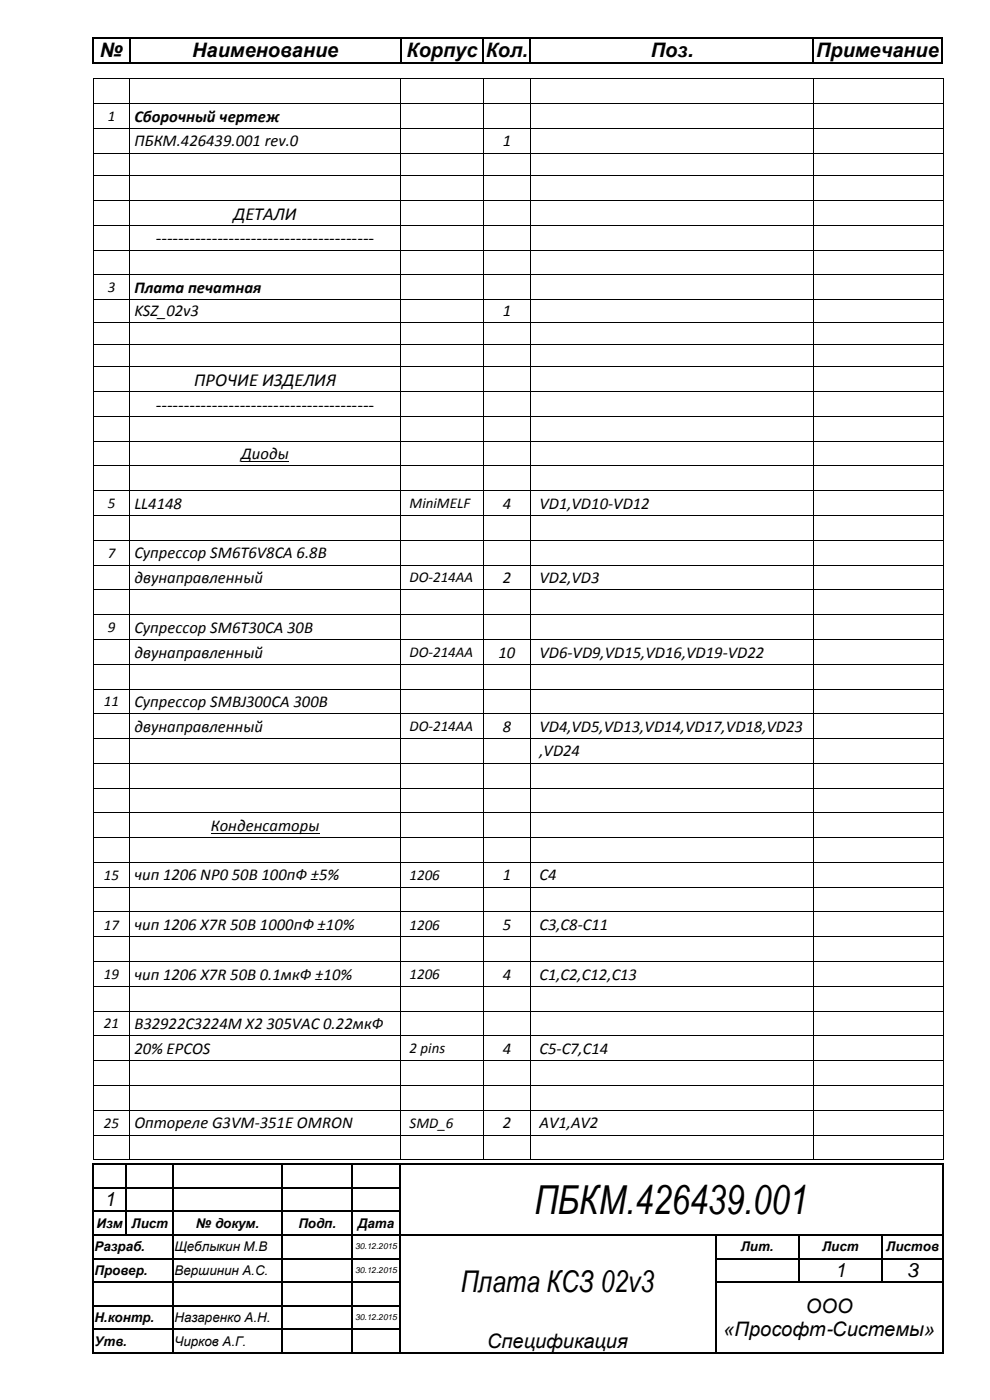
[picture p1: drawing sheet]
<svg xmlns="http://www.w3.org/2000/svg" width="210mm" height="297mm" viewBox="0 0 210 297" stroke-linecap="round" stroke-linejoin="round" font-family="sans-serif">
<defs><g id="words">
<text font-size="8.5" x="113.4" y="257.6">ПБКМ.426439.001</text>
<text font-size="6.3" x="97.8" y="274.2">Плата КСЗ 02v3</text>
<g font-size="4.2">
<text x="21.2" y="12.1">№</text>
<text x="40.8" y="12.1">Наименование</text>
<text x="86.3" y="12.1">Корпус</text>
<text x="103.1" y="12.1">Кол.</text>
<text x="138.1" y="12.1">Поз.</text>
<text x="173.1" y="12.1">Примечание</text>
<text x="22.1" y="256">1</text>
<text x="177.1" y="271">1</text>
<text x="192.4" y="271">3</text>
<text x="171" y="278.6">ООО</text>
<text x="103.4" y="286">Спецификация</text>
<text x="153.5" y="283.4">«Прософт-Системы»</text>
</g>
<g font-size="3.9">
<text x="49.5" y="46.6">ДЕТАЛИ</text>
<text x="33.1" y="51.9">---------------------------------------</text>
<text x="41.2" y="81.9">ПРОЧИЕ ИЗДЕЛИЯ</text>
<text x="33.1" y="87.2">---------------------------------------</text>
</g>
<g font-size="3.5">
<text x="28.5" y="25.8">Сборочный чертеж</text>
<text x="28.5" y="31.1">ПБКМ.426439.001 rev.0</text>
<text x="106.7" y="31.1">1</text>
<text x="28.5" y="62.1">Плата печатная</text>
<text x="28.5" y="67.1">KSZ_02v3</text>
<text x="106.7" y="67.1">1</text>
<text x="51.2" y="97.4">Диоды</text>
<text x="28.5" y="108">LL4148</text>
<text x="106.7" y="108">4</text>
<text x="114.4" y="108">VD1,VD10-VD12</text>
<text x="28.5" y="118.5">Супрессор SM6T6V8CA 6.8В</text>
<text x="28.5" y="123.7">двунаправленный</text>
<text x="106.7" y="123.7">2</text>
<text x="114.4" y="123.7">VD2,VD3</text>
<text x="28.5" y="134.3">Супрессор SM6T30CA 30В</text>
<text x="28.5" y="139.5">двунаправленный</text>
<text x="105.8" y="139.5">10</text>
<text x="114.4" y="139.5">VD6-VD9,VD15,VD16,VD19-VD22</text>
<text x="28.5" y="150">Супрессор SMBJ300CA 300B</text>
<text x="28.5" y="155.3">двунаправленный</text>
<text x="106.7" y="155.3">8</text>
<text x="114.4" y="155.3">VD4,VD5,VD13,VD14,VD17,VD18,VD23</text>
<text x="114.4" y="160.5">,VD24</text>
<text x="44.7" y="176.3">Конденсаторы</text>
<text x="28.5" y="186.8">чип 1206 NP0 50В 100пФ ±5%</text>
<text x="106.7" y="186.8">1</text>
<text x="114.4" y="186.8">С4</text>
<text x="28.5" y="197.4">чип 1206 X7R 50В 1000пФ ±10%</text>
<text x="106.7" y="197.4">5</text>
<text x="114.4" y="197.4">C3,C8-C11</text>
<text x="28.5" y="207.8">чип 1206 X7R 50В 0.1мкФ ±10%</text>
<text x="106.7" y="207.8">4</text>
<text x="114.4" y="207.8">C1,C2,C12,C13</text>
<text x="28.5" y="218.3">B32922C3224M X2 305VAC 0.22мкФ</text>
<text x="28.5" y="223.6">20% EPCOS</text>
<text x="106.7" y="223.6">4</text>
<text x="114.4" y="223.6">C5-C7,C14</text>
<text x="28.5" y="239.4">Оптореле G3VM-351E OMRON</text>
<text x="106.7" y="239.4">2</text>
<text x="114.4" y="239.4">AV1,AV2</text>
</g>
<g font-size="3.2">
<text x="22.9" y="25.7">1</text>
<text x="22.9" y="62">3</text>
<text x="22.9" y="107.8">5</text>
<text x="86.9" y="107.8">MiniMELF</text>
<text x="22.9" y="118.3">7</text>
<text x="86.9" y="123.6">DO-214AA</text>
<text x="22.9" y="134.1">9</text>
<text x="86.9" y="139.4">DO-214AA</text>
<text x="22.1" y="149.9">11</text>
<text x="86.9" y="155.1">DO-214AA</text>
<text x="22.1" y="186.7">15</text>
<text x="86.9" y="186.7">1206</text>
<text x="22.1" y="197.2">17</text>
<text x="86.9" y="197.2">1206</text>
<text x="22.1" y="207.7">19</text>
<text x="86.9" y="207.7">1206</text>
<text x="22.1" y="218.2">21</text>
<text x="86.9" y="223.5">2 pins</text>
<text x="22.1" y="239.3">25</text>
<text x="86.9" y="239.3">SMD_6</text>
</g>
<g font-size="2.8">
<text x="20.5" y="260.5">Изм</text>
<text x="27.9" y="260.5">Лист</text>
<text x="41.6" y="260.5">№ докум.</text>
<text x="63.3" y="260.5">Подп.</text>
<text x="75.9" y="260.5">Дата</text>
<text x="20" y="265.5">Разраб.</text>
<text x="37" y="265.5">Щеблыкин М.В</text>
<text x="157.1" y="265.5">Лит.</text>
<text x="174.4" y="265.5">Лист</text>
<text x="188" y="265.5">Листов</text>
<text x="20" y="270.5">Провер.</text>
<text x="37" y="270.5">Вершинин А.С.</text>
<text x="20" y="280.5">Н.контр.</text>
<text x="37" y="280.5">Назаренко А.Н.</text>
<text x="20" y="285.5">Утв.</text>
<text x="37" y="285.5">Чирков А.Г.</text>
</g>
<g font-size="1.8">
<text x="75.4" y="265.1">30.12.2015</text>
<text x="75.4" y="270.1">30.12.2015</text>
<text x="75.4" y="280.1">30.12.2015</text>
</g>
</g></defs>
<g fill="#000">
<path d="M19.6 8h.3v.3h-.3z" fill-rule="evenodd"/>
<path d="M19.6 8h.3v.3h-.3z" fill-rule="evenodd"/>
<path d="M19.6 13.2h.3v.2h-.3z" fill-rule="evenodd"/>
<path d="M19.6 13.2h.3v.2h-.3z" fill-rule="evenodd"/>
<path d="M19.8 16.6h.1v.2h-.1z" fill-rule="evenodd"/>
<path d="M19.8 16.6h.1v.2h-.1z" fill-rule="evenodd"/>
<path d="M27.4 8h.3v.3h-.3z" fill-rule="evenodd"/>
<path d="M27.4 13.2h.3v.2h-.3z" fill-rule="evenodd"/>
<path d="M27.4 16.6h.2v.2h-.2z" fill-rule="evenodd"/>
<path d="M84.9 8h.2v.3h-.2z" fill-rule="evenodd"/>
<path d="M84.9 13.2h.2v.2h-.2z" fill-rule="evenodd"/>
<path d="M84.9 16.6h.2v.2h-.2z" fill-rule="evenodd"/>
<path d="M102.4 8h.2v.3h-.2z" fill-rule="evenodd"/>
<path d="M102.4 13.2h.2v.2h-.2z" fill-rule="evenodd"/>
<path d="M102.4 16.6h.2v.2h-.2z" fill-rule="evenodd"/>
<path d="M112.4 8h.2v.3h-.2z" fill-rule="evenodd"/>
<path d="M112.4 13.2h.2v.2h-.2z" fill-rule="evenodd"/>
<path d="M112.4 16.6h.2v.2h-.2z" fill-rule="evenodd"/>
<path d="M172.4 8h.3v.3h-.3z" fill-rule="evenodd"/>
<path d="M172.4 13.2h.3v.2h-.3z" fill-rule="evenodd"/>
<path d="M172.6 16.6h.2v.2h-.2z" fill-rule="evenodd"/>
<path d="M199.6 8h.3v.3h-.3z" fill-rule="evenodd"/>
<path d="M199.6 8h.3v.3h-.3z" fill-rule="evenodd"/>
<path d="M199.6 13.2h.3v.2h-.3z" fill-rule="evenodd"/>
<path d="M199.6 13.2h.3v.2h-.3z" fill-rule="evenodd"/>
<path d="M200.1 16.6h.1v.2h-.1z" fill-rule="evenodd"/>
<path d="M200.1 16.6h.1v.2h-.1z" fill-rule="evenodd"/>
<path d="M19.8 21.9h.1v.2h-.1z" fill-rule="evenodd"/>
<path d="M19.8 27.2h.1v.2h-.1z" fill-rule="evenodd"/>
<path d="M19.8 32.4h.1v.2h-.1z" fill-rule="evenodd"/>
<path d="M19.8 37.2h.1v.1h-.1z" fill-rule="evenodd"/>
<path d="M27.4 21.9h.2v.2h-.2z" fill-rule="evenodd"/>
<path d="M27.4 27.2h.2v.2h-.2z" fill-rule="evenodd"/>
<path d="M27.4 32.4h.2v.2h-.2z" fill-rule="evenodd"/>
<path d="M27.4 37.2h.2v.1h-.2z" fill-rule="evenodd"/>
<path d="M84.9 21.9h.2v.2h-.2z" fill-rule="evenodd"/>
<path d="M84.9 27.2h.2v.2h-.2z" fill-rule="evenodd"/>
<path d="M84.9 32.4h.2v.2h-.2z" fill-rule="evenodd"/>
<path d="M84.9 37.2h.2v.1h-.2z" fill-rule="evenodd"/>
<path d="M102.4 21.9h.2v.2h-.2z" fill-rule="evenodd"/>
<path d="M102.4 27.2h.2v.2h-.2z" fill-rule="evenodd"/>
<path d="M102.4 32.4h.2v.2h-.2z" fill-rule="evenodd"/>
<path d="M102.4 37.2h.2v.1h-.2z" fill-rule="evenodd"/>
<path d="M112.4 21.9h.2v.2h-.2z" fill-rule="evenodd"/>
<path d="M112.4 27.2h.2v.2h-.2z" fill-rule="evenodd"/>
<path d="M112.4 32.4h.2v.2h-.2z" fill-rule="evenodd"/>
<path d="M112.4 37.2h.2v.1h-.2z" fill-rule="evenodd"/>
<path d="M172.6 21.9h.2v.2h-.2z" fill-rule="evenodd"/>
<path d="M172.6 27.2h.2v.2h-.2z" fill-rule="evenodd"/>
<path d="M172.6 32.4h.2v.2h-.2z" fill-rule="evenodd"/>
<path d="M172.6 37.2h.2v.1h-.2z" fill-rule="evenodd"/>
<path d="M200.1 21.9h.1v.2h-.1z" fill-rule="evenodd"/>
<path d="M200.1 27.2h.1v.2h-.1z" fill-rule="evenodd"/>
<path d="M200.1 32.4h.1v.2h-.1z" fill-rule="evenodd"/>
<path d="M200.1 37.2h.1v.1h-.1z" fill-rule="evenodd"/>
<path d="M19.8 42.4h.1v.2h-.1z" fill-rule="evenodd"/>
<path d="M19.8 47.7h.1v.2h-.1z" fill-rule="evenodd"/>
<path d="M19.8 53h.1v.1h-.1z" fill-rule="evenodd"/>
<path d="M19.8 58.2h.1v.2h-.1z" fill-rule="evenodd"/>
<path d="M27.4 42.4h.2v.2h-.2z" fill-rule="evenodd"/>
<path d="M27.4 47.7h.2v.2h-.2z" fill-rule="evenodd"/>
<path d="M27.4 53h.2v.1h-.2z" fill-rule="evenodd"/>
<path d="M27.4 58.2h.2v.2h-.2z" fill-rule="evenodd"/>
<path d="M84.9 42.4h.2v.2h-.2z" fill-rule="evenodd"/>
<path d="M84.9 47.7h.2v.2h-.2z" fill-rule="evenodd"/>
<path d="M84.9 53h.2v.1h-.2z" fill-rule="evenodd"/>
<path d="M84.9 58.2h.2v.2h-.2z" fill-rule="evenodd"/>
<path d="M102.4 42.4h.2v.2h-.2z" fill-rule="evenodd"/>
<path d="M102.4 47.7h.2v.2h-.2z" fill-rule="evenodd"/>
<path d="M102.4 53h.2v.1h-.2z" fill-rule="evenodd"/>
<path d="M102.4 58.2h.2v.2h-.2z" fill-rule="evenodd"/>
<path d="M112.4 42.4h.2v.2h-.2z" fill-rule="evenodd"/>
<path d="M112.4 47.7h.2v.2h-.2z" fill-rule="evenodd"/>
<path d="M112.4 53h.2v.1h-.2z" fill-rule="evenodd"/>
<path d="M112.4 58.2h.2v.2h-.2z" fill-rule="evenodd"/>
<path d="M172.6 42.4h.2v.2h-.2z" fill-rule="evenodd"/>
<path d="M172.6 47.7h.2v.2h-.2z" fill-rule="evenodd"/>
<path d="M172.6 53h.2v.1h-.2z" fill-rule="evenodd"/>
<path d="M172.6 58.2h.2v.2h-.2z" fill-rule="evenodd"/>
<path d="M200.1 42.4h.1v.2h-.1z" fill-rule="evenodd"/>
<path d="M200.1 47.7h.1v.2h-.1z" fill-rule="evenodd"/>
<path d="M200.1 53h.1v.1h-.1z" fill-rule="evenodd"/>
<path d="M200.1 58.2h.1v.2h-.1z" fill-rule="evenodd"/>
<path d="M19.8 63.5h.1v.1h-.1z" fill-rule="evenodd"/>
<path d="M19.8 68.2h.1v.2h-.1z" fill-rule="evenodd"/>
<path d="M19.8 73h.1v.2h-.1z" fill-rule="evenodd"/>
<path d="M19.8 77.8h.1v.1h-.1z" fill-rule="evenodd"/>
<path d="M27.4 63.5h.2v.1h-.2z" fill-rule="evenodd"/>
<path d="M27.4 68.2h.2v.2h-.2z" fill-rule="evenodd"/>
<path d="M27.4 73h.2v.2h-.2z" fill-rule="evenodd"/>
<path d="M27.4 77.8h.2v.1h-.2z" fill-rule="evenodd"/>
<path d="M84.9 63.5h.2v.1h-.2z" fill-rule="evenodd"/>
<path d="M84.9 68.2h.2v.2h-.2z" fill-rule="evenodd"/>
<path d="M84.9 73h.2v.2h-.2z" fill-rule="evenodd"/>
<path d="M84.9 77.8h.2v.1h-.2z" fill-rule="evenodd"/>
<path d="M102.4 63.5h.2v.1h-.2z" fill-rule="evenodd"/>
<path d="M102.4 68.2h.2v.2h-.2z" fill-rule="evenodd"/>
<path d="M102.4 73h.2v.2h-.2z" fill-rule="evenodd"/>
<path d="M102.4 77.8h.2v.1h-.2z" fill-rule="evenodd"/>
<path d="M112.4 63.5h.2v.1h-.2z" fill-rule="evenodd"/>
<path d="M112.4 68.2h.2v.2h-.2z" fill-rule="evenodd"/>
<path d="M112.4 73h.2v.2h-.2z" fill-rule="evenodd"/>
<path d="M112.4 77.8h.2v.1h-.2z" fill-rule="evenodd"/>
<path d="M172.6 63.5h.2v.1h-.2z" fill-rule="evenodd"/>
<path d="M172.6 68.2h.2v.2h-.2z" fill-rule="evenodd"/>
<path d="M172.6 73h.2v.2h-.2z" fill-rule="evenodd"/>
<path d="M172.6 77.8h.2v.1h-.2z" fill-rule="evenodd"/>
<path d="M200.1 63.5h.1v.1h-.1z" fill-rule="evenodd"/>
<path d="M200.1 68.2h.1v.2h-.1z" fill-rule="evenodd"/>
<path d="M200.1 73h.1v.2h-.1z" fill-rule="evenodd"/>
<path d="M200.1 77.8h.1v.1h-.1z" fill-rule="evenodd"/>
<path d="M19.8 83h.1v.2h-.1z" fill-rule="evenodd"/>
<path d="M19.8 88.3h.1v.2h-.1z" fill-rule="evenodd"/>
<path d="M19.8 93.5h.1v.2h-.1z" fill-rule="evenodd"/>
<path d="M19.8 98.8h.1v.2h-.1z" fill-rule="evenodd"/>
<path d="M27.4 83h.2v.2h-.2z" fill-rule="evenodd"/>
<path d="M27.4 88.3h.2v.2h-.2z" fill-rule="evenodd"/>
<path d="M27.4 93.5h.2v.2h-.2z" fill-rule="evenodd"/>
<path d="M27.4 98.8h.2v.2h-.2z" fill-rule="evenodd"/>
<path d="M84.9 83h.2v.2h-.2z" fill-rule="evenodd"/>
<path d="M84.9 88.3h.2v.2h-.2z" fill-rule="evenodd"/>
<path d="M84.9 93.5h.2v.2h-.2z" fill-rule="evenodd"/>
<path d="M84.9 98.8h.2v.2h-.2z" fill-rule="evenodd"/>
<path d="M102.4 83h.2v.2h-.2z" fill-rule="evenodd"/>
<path d="M102.4 88.3h.2v.2h-.2z" fill-rule="evenodd"/>
<path d="M102.4 93.5h.2v.2h-.2z" fill-rule="evenodd"/>
<path d="M102.4 98.8h.2v.2h-.2z" fill-rule="evenodd"/>
<path d="M112.4 83h.2v.2h-.2z" fill-rule="evenodd"/>
<path d="M112.4 88.3h.2v.2h-.2z" fill-rule="evenodd"/>
<path d="M112.4 93.5h.2v.2h-.2z" fill-rule="evenodd"/>
<path d="M112.4 98.8h.2v.2h-.2z" fill-rule="evenodd"/>
<path d="M172.6 83h.2v.2h-.2z" fill-rule="evenodd"/>
<path d="M172.6 88.3h.2v.2h-.2z" fill-rule="evenodd"/>
<path d="M172.6 93.5h.2v.2h-.2z" fill-rule="evenodd"/>
<path d="M172.6 98.8h.2v.2h-.2z" fill-rule="evenodd"/>
<path d="M200.1 83h.1v.2h-.1z" fill-rule="evenodd"/>
<path d="M200.1 88.3h.1v.2h-.1z" fill-rule="evenodd"/>
<path d="M200.1 93.5h.1v.2h-.1z" fill-rule="evenodd"/>
<path d="M200.1 98.8h.1v.2h-.1z" fill-rule="evenodd"/>
<path d="M19.8 104h.1v.2h-.1z" fill-rule="evenodd"/>
<path d="M19.8 109.3h.1v.2h-.1z" fill-rule="evenodd"/>
<path d="M19.8 114.6h.1v.1h-.1z" fill-rule="evenodd"/>
<path d="M19.8 119.8h.1v.2h-.1z" fill-rule="evenodd"/>
<path d="M27.4 104h.2v.2h-.2z" fill-rule="evenodd"/>
<path d="M27.4 109.3h.2v.2h-.2z" fill-rule="evenodd"/>
<path d="M27.4 114.6h.2v.1h-.2z" fill-rule="evenodd"/>
<path d="M27.4 119.8h.2v.2h-.2z" fill-rule="evenodd"/>
<path d="M84.9 104h.2v.2h-.2z" fill-rule="evenodd"/>
<path d="M84.9 109.3h.2v.2h-.2z" fill-rule="evenodd"/>
<path d="M84.9 114.6h.2v.1h-.2z" fill-rule="evenodd"/>
<path d="M84.9 119.8h.2v.2h-.2z" fill-rule="evenodd"/>
<path d="M102.4 104h.2v.2h-.2z" fill-rule="evenodd"/>
<path d="M102.4 109.3h.2v.2h-.2z" fill-rule="evenodd"/>
<path d="M102.4 114.6h.2v.1h-.2z" fill-rule="evenodd"/>
<path d="M102.4 119.8h.2v.2h-.2z" fill-rule="evenodd"/>
<path d="M112.4 104h.2v.2h-.2z" fill-rule="evenodd"/>
<path d="M112.4 109.3h.2v.2h-.2z" fill-rule="evenodd"/>
<path d="M112.4 114.6h.2v.1h-.2z" fill-rule="evenodd"/>
<path d="M112.4 119.8h.2v.2h-.2z" fill-rule="evenodd"/>
<path d="M172.6 104h.2v.2h-.2z" fill-rule="evenodd"/>
<path d="M172.6 109.3h.2v.2h-.2z" fill-rule="evenodd"/>
<path d="M172.6 114.6h.2v.1h-.2z" fill-rule="evenodd"/>
<path d="M172.6 119.8h.2v.2h-.2z" fill-rule="evenodd"/>
<path d="M200.1 104h.1v.2h-.1z" fill-rule="evenodd"/>
<path d="M200.1 109.3h.1v.2h-.1z" fill-rule="evenodd"/>
<path d="M200.1 114.6h.1v.1h-.1z" fill-rule="evenodd"/>
<path d="M200.1 119.8h.1v.2h-.1z" fill-rule="evenodd"/>
<path d="M19.8 125.1h.1v.1h-.1z" fill-rule="evenodd"/>
<path d="M19.8 130.3h.1v.2h-.1z" fill-rule="evenodd"/>
<path d="M19.8 135.6h.1v.1h-.1z" fill-rule="evenodd"/>
<path d="M27.4 125.1h.2v.1h-.2z" fill-rule="evenodd"/>
<path d="M27.4 130.3h.2v.2h-.2z" fill-rule="evenodd"/>
<path d="M27.4 135.6h.2v.1h-.2z" fill-rule="evenodd"/>
<path d="M84.9 125.1h.2v.1h-.2z" fill-rule="evenodd"/>
<path d="M84.9 130.3h.2v.2h-.2z" fill-rule="evenodd"/>
<path d="M84.9 135.6h.2v.1h-.2z" fill-rule="evenodd"/>
<path d="M102.4 125.1h.2v.1h-.2z" fill-rule="evenodd"/>
<path d="M102.4 130.3h.2v.2h-.2z" fill-rule="evenodd"/>
<path d="M102.4 135.6h.2v.1h-.2z" fill-rule="evenodd"/>
<path d="M112.4 125.1h.2v.1h-.2z" fill-rule="evenodd"/>
<path d="M112.4 130.3h.2v.2h-.2z" fill-rule="evenodd"/>
<path d="M112.4 135.6h.2v.1h-.2z" fill-rule="evenodd"/>
<path d="M172.6 125.1h.2v.1h-.2z" fill-rule="evenodd"/>
<path d="M172.6 130.3h.2v.2h-.2z" fill-rule="evenodd"/>
<path d="M172.6 135.6h.2v.1h-.2z" fill-rule="evenodd"/>
<path d="M200.1 125.1h.1v.1h-.1z" fill-rule="evenodd"/>
<path d="M200.1 130.3h.1v.2h-.1z" fill-rule="evenodd"/>
<path d="M200.1 135.6h.1v.1h-.1z" fill-rule="evenodd"/>
<path d="M19.8 140.9h.1v.1h-.1z" fill-rule="evenodd"/>
<path d="M19.8 146.1h.1v.2h-.1z" fill-rule="evenodd"/>
<path d="M19.8 151.4h.1v.1h-.1z" fill-rule="evenodd"/>
<path d="M19.8 156.6h.1v.2h-.1z" fill-rule="evenodd"/>
<path d="M27.4 140.9h.2v.1h-.2z" fill-rule="evenodd"/>
<path d="M27.4 146.1h.2v.2h-.2z" fill-rule="evenodd"/>
<path d="M27.4 151.4h.2v.1h-.2z" fill-rule="evenodd"/>
<path d="M27.4 156.6h.2v.2h-.2z" fill-rule="evenodd"/>
<path d="M84.9 140.9h.2v.1h-.2z" fill-rule="evenodd"/>
<path d="M84.9 146.1h.2v.2h-.2z" fill-rule="evenodd"/>
<path d="M84.9 151.4h.2v.1h-.2z" fill-rule="evenodd"/>
<path d="M84.9 156.6h.2v.2h-.2z" fill-rule="evenodd"/>
<path d="M102.4 140.9h.2v.1h-.2z" fill-rule="evenodd"/>
<path d="M102.4 146.1h.2v.2h-.2z" fill-rule="evenodd"/>
<path d="M102.4 151.4h.2v.1h-.2z" fill-rule="evenodd"/>
<path d="M102.4 156.6h.2v.2h-.2z" fill-rule="evenodd"/>
<path d="M112.4 140.9h.2v.1h-.2z" fill-rule="evenodd"/>
<path d="M112.4 146.1h.2v.2h-.2z" fill-rule="evenodd"/>
<path d="M112.4 151.4h.2v.1h-.2z" fill-rule="evenodd"/>
<path d="M112.4 156.6h.2v.2h-.2z" fill-rule="evenodd"/>
<path d="M172.6 140.9h.2v.1h-.2z" fill-rule="evenodd"/>
<path d="M172.6 146.1h.2v.2h-.2z" fill-rule="evenodd"/>
<path d="M172.6 151.4h.2v.1h-.2z" fill-rule="evenodd"/>
<path d="M172.6 156.6h.2v.2h-.2z" fill-rule="evenodd"/>
<path d="M200.1 140.9h.1v.1h-.1z" fill-rule="evenodd"/>
<path d="M200.1 146.1h.1v.2h-.1z" fill-rule="evenodd"/>
<path d="M200.1 151.4h.1v.1h-.1z" fill-rule="evenodd"/>
<path d="M200.1 156.6h.1v.2h-.1z" fill-rule="evenodd"/>
<path d="M19.8 161.9h.1v.1h-.1z" fill-rule="evenodd"/>
<path d="M19.8 167.1h.1v.2h-.1z" fill-rule="evenodd"/>
<path d="M19.8 172.4h.1v.2h-.1z" fill-rule="evenodd"/>
<path d="M19.8 177.7h.1v.1h-.1z" fill-rule="evenodd"/>
<path d="M27.4 161.9h.2v.1h-.2z" fill-rule="evenodd"/>
<path d="M27.4 167.1h.2v.2h-.2z" fill-rule="evenodd"/>
<path d="M27.4 172.4h.2v.2h-.2z" fill-rule="evenodd"/>
<path d="M27.4 177.7h.2v.1h-.2z" fill-rule="evenodd"/>
<path d="M84.9 161.9h.2v.1h-.2z" fill-rule="evenodd"/>
<path d="M84.9 167.1h.2v.2h-.2z" fill-rule="evenodd"/>
<path d="M84.9 172.4h.2v.2h-.2z" fill-rule="evenodd"/>
<path d="M84.9 177.7h.2v.1h-.2z" fill-rule="evenodd"/>
<path d="M102.4 161.9h.2v.1h-.2z" fill-rule="evenodd"/>
<path d="M102.4 167.1h.2v.2h-.2z" fill-rule="evenodd"/>
<path d="M102.4 172.4h.2v.2h-.2z" fill-rule="evenodd"/>
<path d="M102.4 177.7h.2v.1h-.2z" fill-rule="evenodd"/>
<path d="M112.4 161.9h.2v.1h-.2z" fill-rule="evenodd"/>
<path d="M112.4 167.1h.2v.2h-.2z" fill-rule="evenodd"/>
<path d="M112.4 172.4h.2v.2h-.2z" fill-rule="evenodd"/>
<path d="M112.4 177.7h.2v.1h-.2z" fill-rule="evenodd"/>
<path d="M172.6 161.9h.2v.1h-.2z" fill-rule="evenodd"/>
<path d="M172.6 167.1h.2v.2h-.2z" fill-rule="evenodd"/>
<path d="M172.6 172.4h.2v.2h-.2z" fill-rule="evenodd"/>
<path d="M172.6 177.7h.2v.1h-.2z" fill-rule="evenodd"/>
<path d="M200.1 161.9h.1v.1h-.1z" fill-rule="evenodd"/>
<path d="M200.1 167.1h.1v.2h-.1z" fill-rule="evenodd"/>
<path d="M200.1 172.4h.1v.2h-.1z" fill-rule="evenodd"/>
<path d="M200.1 177.7h.1v.1h-.1z" fill-rule="evenodd"/>
<path d="M19.8 182.9h.1v.2h-.1z" fill-rule="evenodd"/>
<path d="M19.8 188.2h.1v.1h-.1z" fill-rule="evenodd"/>
<path d="M19.8 193.4h.1v.2h-.1z" fill-rule="evenodd"/>
<path d="M19.8 198.7h.1v.1h-.1z" fill-rule="evenodd"/>
<path d="M27.4 182.9h.2v.2h-.2z" fill-rule="evenodd"/>
<path d="M27.4 188.2h.2v.1h-.2z" fill-rule="evenodd"/>
<path d="M27.4 193.4h.2v.2h-.2z" fill-rule="evenodd"/>
<path d="M27.4 198.7h.2v.1h-.2z" fill-rule="evenodd"/>
<path d="M84.9 182.9h.2v.2h-.2z" fill-rule="evenodd"/>
<path d="M84.9 188.2h.2v.1h-.2z" fill-rule="evenodd"/>
<path d="M84.9 193.4h.2v.2h-.2z" fill-rule="evenodd"/>
<path d="M84.9 198.7h.2v.1h-.2z" fill-rule="evenodd"/>
<path d="M102.4 182.9h.2v.2h-.2z" fill-rule="evenodd"/>
<path d="M102.4 188.2h.2v.1h-.2z" fill-rule="evenodd"/>
<path d="M102.4 193.4h.2v.2h-.2z" fill-rule="evenodd"/>
<path d="M102.4 198.7h.2v.1h-.2z" fill-rule="evenodd"/>
<path d="M112.4 182.9h.2v.2h-.2z" fill-rule="evenodd"/>
<path d="M112.4 188.2h.2v.1h-.2z" fill-rule="evenodd"/>
<path d="M112.4 193.4h.2v.2h-.2z" fill-rule="evenodd"/>
<path d="M112.4 198.7h.2v.1h-.2z" fill-rule="evenodd"/>
<path d="M172.6 182.9h.2v.2h-.2z" fill-rule="evenodd"/>
<path d="M172.6 188.2h.2v.1h-.2z" fill-rule="evenodd"/>
<path d="M172.6 193.4h.2v.2h-.2z" fill-rule="evenodd"/>
<path d="M172.6 198.7h.2v.1h-.2z" fill-rule="evenodd"/>
<path d="M200.1 182.9h.1v.2h-.1z" fill-rule="evenodd"/>
<path d="M200.1 188.2h.1v.1h-.1z" fill-rule="evenodd"/>
<path d="M200.1 193.4h.1v.2h-.1z" fill-rule="evenodd"/>
<path d="M200.1 198.7h.1v.1h-.1z" fill-rule="evenodd"/>
<path d="M19.8 204h.1v.1h-.1z" fill-rule="evenodd"/>
<path d="M19.8 209.2h.1v.2h-.1z" fill-rule="evenodd"/>
<path d="M19.8 214.5h.1v.1h-.1z" fill-rule="evenodd"/>
<path d="M19.8 219.7h.1v.2h-.1z" fill-rule="evenodd"/>
<path d="M27.4 204h.2v.1h-.2z" fill-rule="evenodd"/>
<path d="M27.4 209.2h.2v.2h-.2z" fill-rule="evenodd"/>
<path d="M27.4 214.5h.2v.1h-.2z" fill-rule="evenodd"/>
<path d="M27.4 219.7h.2v.2h-.2z" fill-rule="evenodd"/>
<path d="M84.9 204h.2v.1h-.2z" fill-rule="evenodd"/>
<path d="M84.9 209.2h.2v.2h-.2z" fill-rule="evenodd"/>
<path d="M84.9 214.5h.2v.1h-.2z" fill-rule="evenodd"/>
<path d="M84.9 219.7h.2v.2h-.2z" fill-rule="evenodd"/>
<path d="M102.4 204h.2v.1h-.2z" fill-rule="evenodd"/>
<path d="M102.4 209.2h.2v.2h-.2z" fill-rule="evenodd"/>
<path d="M102.4 214.5h.2v.1h-.2z" fill-rule="evenodd"/>
<path d="M102.4 219.7h.2v.2h-.2z" fill-rule="evenodd"/>
<path d="M112.4 204h.2v.1h-.2z" fill-rule="evenodd"/>
<path d="M112.4 209.2h.2v.2h-.2z" fill-rule="evenodd"/>
<path d="M112.4 214.5h.2v.1h-.2z" fill-rule="evenodd"/>
<path d="M112.4 219.7h.2v.2h-.2z" fill-rule="evenodd"/>
<path d="M172.6 204h.2v.1h-.2z" fill-rule="evenodd"/>
<path d="M172.6 209.2h.2v.2h-.2z" fill-rule="evenodd"/>
<path d="M172.6 214.5h.2v.1h-.2z" fill-rule="evenodd"/>
<path d="M172.6 219.7h.2v.2h-.2z" fill-rule="evenodd"/>
<path d="M200.1 204h.1v.1h-.1z" fill-rule="evenodd"/>
<path d="M200.1 209.2h.1v.2h-.1z" fill-rule="evenodd"/>
<path d="M200.1 214.5h.1v.1h-.1z" fill-rule="evenodd"/>
<path d="M200.1 219.7h.1v.2h-.1z" fill-rule="evenodd"/>
<path d="M19.8 225h.1v.1h-.1z" fill-rule="evenodd"/>
<path d="M19.8 230.2h.1v.2h-.1z" fill-rule="evenodd"/>
<path d="M19.8 235.5h.1v.2h-.1z" fill-rule="evenodd"/>
<path d="M27.4 225h.2v.1h-.2z" fill-rule="evenodd"/>
<path d="M27.4 230.2h.2v.2h-.2z" fill-rule="evenodd"/>
<path d="M27.4 235.5h.2v.2h-.2z" fill-rule="evenodd"/>
<path d="M84.9 225h.2v.1h-.2z" fill-rule="evenodd"/>
<path d="M84.9 230.2h.2v.2h-.2z" fill-rule="evenodd"/>
<path d="M84.9 235.5h.2v.2h-.2z" fill-rule="evenodd"/>
<path d="M102.4 225h.2v.1h-.2z" fill-rule="evenodd"/>
<path d="M102.4 230.2h.2v.2h-.2z" fill-rule="evenodd"/>
<path d="M102.4 235.5h.2v.2h-.2z" fill-rule="evenodd"/>
<path d="M112.4 225h.2v.1h-.2z" fill-rule="evenodd"/>
<path d="M112.4 230.2h.2v.2h-.2z" fill-rule="evenodd"/>
<path d="M112.4 235.5h.2v.2h-.2z" fill-rule="evenodd"/>
<path d="M172.6 225h.2v.1h-.2z" fill-rule="evenodd"/>
<path d="M172.6 230.2h.2v.2h-.2z" fill-rule="evenodd"/>
<path d="M172.6 235.5h.2v.2h-.2z" fill-rule="evenodd"/>
<path d="M200.1 225h.1v.1h-.1z" fill-rule="evenodd"/>
<path d="M200.1 230.2h.1v.2h-.1z" fill-rule="evenodd"/>
<path d="M200.1 235.5h.1v.2h-.1z" fill-rule="evenodd"/>
<path d="M19.6 246.8h.3v.3h-.3z" fill-rule="evenodd"/>
<path d="M19.6 246.8h.3v.3h-.3z" fill-rule="evenodd"/>
<path d="M19.6 251.9h.3v.2h-.3z" fill-rule="evenodd"/>
<path d="M19.6 256.9h.3v.2h-.3z" fill-rule="evenodd"/>
<path d="M19.8 240.7h.1v.2h-.1z" fill-rule="evenodd"/>
<path d="M19.8 246h.1v.2h-.1z" fill-rule="evenodd"/>
<path d="M19.8 246h.1v.2h-.1z" fill-rule="evenodd"/>
<path d="M26.6 246.8h.3v.3h-.3z" fill-rule="evenodd"/>
<path d="M26.6 251.9h.3v.2h-.3z" fill-rule="evenodd"/>
<path d="M26.6 256.9h.3v.2h-.3z" fill-rule="evenodd"/>
<path d="M27.4 240.7h.2v.2h-.2z" fill-rule="evenodd"/>
<path d="M27.4 246h.2v.2h-.2z" fill-rule="evenodd"/>
<path d="M36.6 246.8h.3v.3h-.3z" fill-rule="evenodd"/>
<path d="M36.6 251.9h.3v.2h-.3z" fill-rule="evenodd"/>
<path d="M36.6 256.9h.3v.2h-.3z" fill-rule="evenodd"/>
<path d="M59.6 246.8h.3v.3h-.3z" fill-rule="evenodd"/>
<path d="M59.6 251.9h.3v.2h-.3z" fill-rule="evenodd"/>
<path d="M59.6 256.9h.3v.2h-.3z" fill-rule="evenodd"/>
<path d="M74.7 246.8h.2v.3h-.2z" fill-rule="evenodd"/>
<path d="M74.7 251.9h.2v.2h-.2z" fill-rule="evenodd"/>
<path d="M74.7 256.9h.2v.2h-.2z" fill-rule="evenodd"/>
<path d="M84.6 246.8h.3v.3h-.3z" fill-rule="evenodd"/>
<path d="M84.6 251.9h.3v.2h-.3z" fill-rule="evenodd"/>
<path d="M84.6 256.9h.3v.2h-.3z" fill-rule="evenodd"/>
<path d="M84.9 240.7h.2v.2h-.2z" fill-rule="evenodd"/>
<path d="M84.9 246h.2v.2h-.2z" fill-rule="evenodd"/>
<path d="M102.4 240.7h.2v.2h-.2z" fill-rule="evenodd"/>
<path d="M102.4 246h.2v.2h-.2z" fill-rule="evenodd"/>
<path d="M112.4 240.7h.2v.2h-.2z" fill-rule="evenodd"/>
<path d="M112.4 246h.2v.2h-.2z" fill-rule="evenodd"/>
<path d="M172.6 240.7h.2v.2h-.2z" fill-rule="evenodd"/>
<path d="M172.6 246h.2v.2h-.2z" fill-rule="evenodd"/>
<path d="M199.9 246.8h.3v.3h-.3z" fill-rule="evenodd"/>
<path d="M199.9 246.8h.3v.3h-.3z" fill-rule="evenodd"/>
<path d="M199.9 251.9h.3v.2h-.3z" fill-rule="evenodd"/>
<path d="M199.9 256.9h.3v.2h-.3z" fill-rule="evenodd"/>
<path d="M200.1 240.7h.1v.2h-.1z" fill-rule="evenodd"/>
<path d="M200.1 246h.1v.2h-.1z" fill-rule="evenodd"/>
<path d="M200.1 246h.1v.2h-.1z" fill-rule="evenodd"/>
<path d="M19.6 261.9h.3v.2h-.3z" fill-rule="evenodd"/>
<path d="M19.6 266.9h.3v.3h-.3z" fill-rule="evenodd"/>
<path d="M19.6 271.9h.3v.3h-.3z" fill-rule="evenodd"/>
<path d="M19.6 276.9h.3v.3h-.3z" fill-rule="evenodd"/>
<path d="M26.6 261.9h.3v.2h-.3z" fill-rule="evenodd"/>
<path d="M36.6 261.9h.3v.2h-.3z" fill-rule="evenodd"/>
<path d="M36.6 266.9h.3v.3h-.3z" fill-rule="evenodd"/>
<path d="M36.6 271.9h.3v.3h-.3z" fill-rule="evenodd"/>
<path d="M36.6 276.9h.3v.3h-.3z" fill-rule="evenodd"/>
<path d="M59.6 261.9h.3v.2h-.3z" fill-rule="evenodd"/>
<path d="M59.6 266.9h.3v.3h-.3z" fill-rule="evenodd"/>
<path d="M59.6 271.9h.3v.3h-.3z" fill-rule="evenodd"/>
<path d="M59.6 276.9h.3v.3h-.3z" fill-rule="evenodd"/>
<path d="M74.7 261.9h.2v.2h-.2z" fill-rule="evenodd"/>
<path d="M74.7 266.9h.2v.3h-.2z" fill-rule="evenodd"/>
<path d="M74.7 271.9h.2v.3h-.2z" fill-rule="evenodd"/>
<path d="M74.7 276.9h.2v.3h-.2z" fill-rule="evenodd"/>
<path d="M84.6 261.9h.3v.2h-.3z" fill-rule="evenodd"/>
<path d="M84.6 266.9h.3v.3h-.3z" fill-rule="evenodd"/>
<path d="M84.6 271.9h.3v.3h-.3z" fill-rule="evenodd"/>
<path d="M84.6 276.9h.3v.3h-.3z" fill-rule="evenodd"/>
<path d="M151.7 261.9h.2v.2h-.2z" fill-rule="evenodd"/>
<path d="M151.7 266.9h.2v.3h-.2z" fill-rule="evenodd"/>
<path d="M151.7 271.9h.2v.3h-.2z" fill-rule="evenodd"/>
<path d="M151.7 276.9h.2v.3h-.2z" fill-rule="evenodd"/>
<path d="M169.3 261.9h.3v.2h-.3z" fill-rule="evenodd"/>
<path d="M169.3 266.9h.3v.3h-.3z" fill-rule="evenodd"/>
<path d="M169.3 271.9h.3v.3h-.3z" fill-rule="evenodd"/>
<path d="M187 261.9h.2v.2h-.2z" fill-rule="evenodd"/>
<path d="M187 266.9h.2v.3h-.2z" fill-rule="evenodd"/>
<path d="M187 271.9h.2v.3h-.2z" fill-rule="evenodd"/>
<path d="M199.9 261.9h.3v.2h-.3z" fill-rule="evenodd"/>
<path d="M199.9 266.9h.3v.3h-.3z" fill-rule="evenodd"/>
<path d="M199.9 271.9h.3v.3h-.3z" fill-rule="evenodd"/>
<path d="M199.9 276.9h.3v.3h-.3z" fill-rule="evenodd"/>
<path d="M19.6 281.9h.3v.3h-.3z" fill-rule="evenodd"/>
<path d="M19.6 286.9h.3v.3h-.3z" fill-rule="evenodd"/>
<path d="M19.6 286.9h.3v.3h-.3z" fill-rule="evenodd"/>
<path d="M36.6 281.9h.3v.3h-.3z" fill-rule="evenodd"/>
<path d="M36.6 286.9h.3v.3h-.3z" fill-rule="evenodd"/>
<path d="M59.6 281.9h.3v.3h-.3z" fill-rule="evenodd"/>
<path d="M59.6 286.9h.3v.3h-.3z" fill-rule="evenodd"/>
<path d="M74.7 281.9h.2v.3h-.2z" fill-rule="evenodd"/>
<path d="M74.7 286.9h.2v.3h-.2z" fill-rule="evenodd"/>
<path d="M84.6 281.9h.3v.3h-.3z" fill-rule="evenodd"/>
<path d="M84.6 286.9h.3v.3h-.3z" fill-rule="evenodd"/>
<path d="M151.7 281.9h.2v.3h-.2z" fill-rule="evenodd"/>
<path d="M151.7 286.9h.2v.3h-.2z" fill-rule="evenodd"/>
<path d="M199.9 281.9h.3v.3h-.3z" fill-rule="evenodd"/>
<path d="M199.9 286.9h.3v.3h-.3z" fill-rule="evenodd"/>
<path d="M199.9 286.9h.3v.3h-.3z" fill-rule="evenodd"/>
</g>
<g fill="none" stroke="#000" stroke-width=".25">
<path d="M19.7 8.3v4.9M19.9 8.1h7.5M19.9 13.3h7.5M27.5 8.3v4.9M27.7 8.1h57.2M27.7 13.3h57.2M85 8.3v4.9M85.1 8.1h17.3M85.1 13.3h17.3M102.5 8.3v4.9M102.6 8.1h9.8M102.6 13.3h9.8"/>
<path d="M112.5 8.3v4.9M112.6 8.1h59.8M112.6 13.3h59.8M172.5 8.3v4.9M172.7 8.1h26.9M172.7 13.3h26.9M199.8 8.3v4.9M19.7 247.1v4.8M19.7 252.1v4.8M19.7 257.1v4.8M19.9 247h6.7M19.9 252h6.7"/>
<path d="M19.9 257h6.7M26.8 247.1v4.8M26.8 252.1v4.8M26.8 257.1v4.8M26.9 247h9.7M26.9 252h9.7M26.9 257h9.7M36.8 247.1v4.8M36.8 252.1v4.8M36.8 257.1v4.8M36.9 247h22.7M36.9 252h22.7"/>
<path d="M36.9 257h22.7M59.7 247.1v4.8M59.7 252.1v4.8M59.7 257.1v4.8M59.9 247h14.7M59.9 252h14.7M59.9 257h14.7M74.8 247.1v4.8M74.8 252.1v4.8M74.8 257.1v4.8M74.9 247h9.7M74.9 252h9.7"/>
<path d="M74.9 257h9.7M84.8 247.1v4.8M84.8 252.1v4.8M84.8 257.1v4.8M84.9 247h115M200.1 247.1v4.8M200.1 252.1v4.8M200.1 257.1v4.8M19.7 262.1v4.8M19.7 267.2v4.7M19.7 272.2v4.7M19.7 277.2v4.7"/>
<path d="M19.9 262h6.7M19.9 267h16.7M19.9 272h16.7M19.9 277h16.7M26.9 262h9.7M36.8 262.1v4.8M36.8 267.2v4.7M36.8 272.2v4.7M36.8 277.2v4.7M36.9 262h22.7M36.9 267h22.7M36.9 272h22.7"/>
<path d="M36.9 277h22.7M59.7 262.1v4.8M59.7 267.2v4.7M59.7 272.2v4.7M59.7 277.2v4.7M59.9 262h14.7M59.9 267h14.7M59.9 272h14.7M59.9 277h14.7M74.8 262.1v4.8M74.8 267.2v4.7M74.8 272.2v4.7"/>
<path d="M74.8 277.2v4.7M74.9 262h9.7M74.9 267h9.7M74.9 272h9.7M74.9 277h9.7M84.8 262.1v4.8M84.8 267.2v4.7M84.8 272.2v4.7M84.8 277.2v4.7M84.9 262h66.8M151.8 262.1v4.8M151.8 267.2v4.7"/>
<path d="M151.8 272.2v4.7M151.8 277.2v4.7M151.9 262h17.4M151.9 267h17.4M151.9 272h17.4M169.5 262.1v4.8M169.5 267.2v4.7M169.6 262h17.4M169.6 267h17.4M169.6 272h17.4M187.1 262.1v4.8M187.1 267.2v4.7"/>
<path d="M187.2 262h12.7M187.2 267h12.7M187.2 272h12.7M200.1 262.1v4.8M200.1 267.2v4.7M200.1 272.2v4.7M200.1 277.2v4.7M19.7 282.2v4.7M19.9 282.1h16.7M19.9 287.1h16.7M36.8 282.2v4.7M36.9 282.1h22.7"/>
<path d="M36.9 287.1h22.7M59.7 282.2v4.7M59.9 282.1h14.7M59.9 287.1h14.7M74.8 282.2v4.7M74.9 282.1h9.7M74.9 287.1h9.7M84.8 282.2v4.7M84.9 287.1h66.8M151.8 282.2v4.7M151.9 287.1h48M200.1 282.2v4.7"/>
</g>
<g fill="none" stroke="#000" stroke-width=".21">
<path d="M19.9 16.8v5.1M19.9 16.7h7.5M27.5 16.8v5.1M27.6 16.7h57.3M85 16.8v5.1M85.1 16.7h17.3M102.5 16.8v5.1M102.6 16.7h9.8M112.5 16.8v5.1M112.6 16.7h60M172.7 16.8v5.1M172.8 16.7h27.3"/>
<path d="M200.1 16.8v5.1M19.9 22.1v5.1M19.9 27.4v5M19.9 32.6v4.6M19.9 37.3v5.1M19.9 22h7.5M19.9 27.3h7.5M19.9 32.5h7.5M19.9 37.3h7.5M27.5 22.1v5.1M27.5 27.4v5M27.5 32.6v4.6"/>
<path d="M27.5 37.3v5.1M27.6 22h57.3M27.6 27.3h57.3M27.6 32.5h57.3M27.6 37.3h57.3M85 22.1v5.1M85 27.4v5M85 32.6v4.6M85 37.3v5.1M85.1 22h17.3M85.1 27.3h17.3M85.1 32.5h17.3"/>
<path d="M85.1 37.3h17.3M102.5 22.1v5.1M102.5 27.4v5M102.5 32.6v4.6M102.5 37.3v5.1M102.6 22h9.8M102.6 27.3h9.8M102.6 32.5h9.8M102.6 37.3h9.8M112.5 22.1v5.1M112.5 27.4v5M112.5 32.6v4.6"/>
<path d="M112.5 37.3v5.1M112.6 22h60M112.6 27.3h60M112.6 32.5h60M112.6 37.3h60M172.7 22.1v5.1M172.7 27.4v5M172.7 32.6v4.6M172.7 37.3v5.1M172.8 22h27.3M172.8 27.3h27.3M172.8 32.5h27.3"/>
<path d="M172.8 37.3h27.3M200.1 22.1v5.1M200.1 27.4v5M200.1 32.6v4.6M200.1 37.3v5.1M19.9 42.6v5.1M19.9 47.9v5.1M19.9 53.1v5.1M19.9 58.4v5.1M19.9 42.5h7.5M19.9 47.8h7.5M19.9 53.1h7.5"/>
<path d="M19.9 58.3h7.5M27.5 42.6v5.1M27.5 47.9v5.1M27.5 53.1v5.1M27.5 58.4v5.1M27.6 42.5h57.3M27.6 47.8h57.3M27.6 53.1h57.3M27.6 58.3h57.3M85 42.6v5.1M85 47.9v5.1M85 53.1v5.1"/>
<path d="M85 58.4v5.1M85.1 42.5h17.3M85.1 47.8h17.3M85.1 53.1h17.3M85.1 58.3h17.3M102.5 42.6v5.1M102.5 47.9v5.1M102.5 53.1v5.1M102.5 58.4v5.1M102.6 42.5h9.8M102.6 47.8h9.8M102.6 53.1h9.8"/>
<path d="M102.6 58.3h9.8M112.5 42.6v5.1M112.5 47.9v5.1M112.5 53.1v5.1M112.5 58.4v5.1M112.6 42.5h60M112.6 47.8h60M112.6 53.1h60M112.6 58.3h60M172.7 42.6v5.1M172.7 47.9v5.1M172.7 53.1v5.1"/>
<path d="M172.7 58.4v5.1M172.8 42.5h27.3M172.8 47.8h27.3M172.8 53.1h27.3M172.8 58.3h27.3M200.1 42.6v5.1M200.1 47.9v5.1M200.1 53.1v5.1M200.1 58.4v5.1M19.9 63.6v4.6M19.9 68.4v4.6M19.9 73.2v4.6"/>
<path d="M19.9 77.9v5.1M19.9 63.5h7.5M19.9 68.3h7.5M19.9 73.1h7.5M19.9 77.9h7.5M27.5 63.6v4.6M27.5 68.4v4.6M27.5 73.2v4.6M27.5 77.9v5.1M27.6 63.5h57.3M27.6 68.3h57.3M27.6 73.1h57.3"/>
<path d="M27.6 77.9h57.3M85 63.6v4.6M85 68.4v4.6M85 73.2v4.6M85 77.9v5.1M85.1 63.5h17.3M85.1 68.3h17.3M85.1 73.1h17.3M85.1 77.9h17.3M102.5 63.6v4.6M102.5 68.4v4.6M102.5 73.2v4.6"/>
<path d="M102.5 77.9v5.1M102.6 63.5h9.8M102.6 68.3h9.8M102.6 73.1h9.8M102.6 77.9h9.8M112.5 63.6v4.6M112.5 68.4v4.6M112.5 73.2v4.6M112.5 77.9v5.1M112.6 63.5h60M112.6 68.3h60M112.6 73.1h60"/>
<path d="M112.6 77.9h60M172.7 63.6v4.6M172.7 68.4v4.6M172.7 73.2v4.6M172.7 77.9v5.1M172.8 63.5h27.3M172.8 68.3h27.3M172.8 73.1h27.3M172.8 77.9h27.3M200.1 63.6v4.6M200.1 68.4v4.6M200.1 73.2v4.6"/>
<path d="M200.1 77.9v5.1M19.9 83.2v5.1M19.9 88.5v5M19.9 93.7v5.1M19.9 99v5M19.9 83.1h7.5M19.9 88.4h7.5M19.9 93.6h7.5M19.9 98.9h7.5M27.5 83.2v5.1M27.5 88.5v5M27.5 93.7v5.1"/>
<path d="M27.5 99v5M27.6 83.1h57.3M27.6 88.4h57.3M27.6 93.6h57.3M27.6 98.9h57.3M51.2 97.9h10.1M85 83.2v5.1M85 88.5v5M85 93.7v5.1M85 99v5M85.1 83.1h17.3M85.1 88.4h17.3"/>
<path d="M85.1 93.6h17.3M85.1 98.9h17.3M102.5 83.2v5.1M102.5 88.5v5M102.5 93.7v5.1M102.5 99v5M102.6 83.1h9.8M102.6 88.4h9.8M102.6 93.6h9.8M102.6 98.9h9.8M112.5 83.2v5.1M112.5 88.5v5"/>
<path d="M112.5 93.7v5.1M112.5 99v5M112.6 83.1h60M112.6 88.4h60M112.6 93.6h60M112.6 98.9h60M172.7 83.2v5.1M172.7 88.5v5M172.7 93.7v5.1M172.7 99v5M172.8 83.1h27.3M172.8 88.4h27.3"/>
<path d="M172.8 93.6h27.3M172.8 98.9h27.3M200.1 83.2v5.1M200.1 88.5v5M200.1 93.7v5.1M200.1 99v5M19.9 104.2v5.1M19.9 109.5v5.1M19.9 114.7v5.1M19.9 120v5.1M19.9 104.1h7.5M19.9 109.4h7.5"/>
<path d="M19.9 114.7h7.5M19.9 119.9h7.5M27.5 104.2v5.1M27.5 109.5v5.1M27.5 114.7v5.1M27.5 120v5.1M27.6 104.1h57.3M27.6 109.4h57.3M27.6 114.7h57.3M27.6 119.9h57.3M85 104.2v5.1M85 109.5v5.1"/>
<path d="M85 114.7v5.1M85 120v5.1M85.1 104.1h17.3M85.1 109.4h17.3M85.1 114.7h17.3M85.1 119.9h17.3M102.5 104.2v5.1M102.5 109.5v5.1M102.5 114.7v5.1M102.5 120v5.1M102.6 104.1h9.8M102.6 109.4h9.8"/>
<path d="M102.6 114.7h9.8M102.6 119.9h9.8M112.5 104.2v5.1M112.5 109.5v5.1M112.5 114.7v5.1M112.5 120v5.1M112.6 104.1h60M112.6 109.4h60M112.6 114.7h60M112.6 119.9h60M172.7 104.2v5.1M172.7 109.5v5.1"/>
<path d="M172.7 114.7v5.1M172.7 120v5.1M172.8 104.1h27.3M172.8 109.4h27.3M172.8 114.7h27.3M172.8 119.9h27.3M200.1 104.2v5.1M200.1 109.5v5.1M200.1 114.7v5.1M200.1 120v5.1M19.9 125.2v5.1M19.9 130.5v5.1"/>
<path d="M19.9 135.7v5.2M19.9 125.2h7.5M19.9 130.4h7.5M19.9 135.7h7.5M27.5 125.2v5.1M27.5 130.5v5.1M27.5 135.7v5.2M27.6 125.2h57.3M27.6 130.4h57.3M27.6 135.7h57.3M85 125.2v5.1M85 130.5v5.1"/>
<path d="M85 135.7v5.2M85.1 125.2h17.3M85.1 130.4h17.3M85.1 135.7h17.3M102.5 125.2v5.1M102.5 130.5v5.1M102.5 135.7v5.2M102.6 125.2h9.8M102.6 130.4h9.8M102.6 135.7h9.8M112.5 125.2v5.1M112.5 130.5v5.1"/>
<path d="M112.5 135.7v5.2M112.6 125.2h60M112.6 130.4h60M112.6 135.7h60M172.7 125.2v5.1M172.7 130.5v5.1M172.7 135.7v5.2M172.8 125.2h27.3M172.8 130.4h27.3M172.8 135.7h27.3M200.1 125.2v5.1M200.1 130.5v5.1"/>
<path d="M200.1 135.7v5.2M19.9 141v5.1M19.9 146.3v5.1M19.9 151.5v5.1M19.9 156.8v5.1M19.9 141h7.5M19.9 146.2h7.5M19.9 151.5h7.5M19.9 156.7h7.5M27.5 141v5.1M27.5 146.3v5.1M27.5 151.5v5.1"/>
<path d="M27.5 156.8v5.1M27.6 141h57.3M27.6 146.2h57.3M27.6 151.5h57.3M27.6 156.7h57.3M85 141v5.1M85 146.3v5.1M85 151.5v5.1M85 156.8v5.1M85.1 141h17.3M85.1 146.2h17.3M85.1 151.5h17.3"/>
<path d="M85.1 156.7h17.3M102.5 141v5.1M102.5 146.3v5.1M102.5 151.5v5.1M102.5 156.8v5.1M102.6 141h9.8M102.6 146.2h9.8M102.6 151.5h9.8M102.6 156.7h9.8M112.5 141v5.1M112.5 146.3v5.1M112.5 151.5v5.1"/>
<path d="M112.5 156.8v5.1M112.6 141h60M112.6 146.2h60M112.6 151.5h60M112.6 156.7h60M172.7 141v5.1M172.7 146.3v5.1M172.7 151.5v5.1M172.7 156.8v5.1M172.8 141h27.3M172.8 146.2h27.3M172.8 151.5h27.3"/>
<path d="M172.8 156.7h27.3M200.1 141v5.1M200.1 146.3v5.1M200.1 151.5v5.1M200.1 156.8v5.1M19.9 162v5.1M19.9 167.3v5.1M19.9 172.6v5.1M19.9 177.8v5.1M19.9 161.9h7.5M19.9 167.2h7.5M19.9 172.5h7.5"/>
<path d="M19.9 177.7h7.5M27.5 162v5.1M27.5 167.3v5.1M27.5 172.6v5.1M27.5 177.8v5.1M27.6 161.9h57.3M27.6 167.2h57.3M27.6 172.5h57.3M27.6 177.7h57.3M44.7 176.8h23M85 162v5.1M85 167.3v5.1"/>
<path d="M85 172.6v5.1M85 177.8v5.1M85.1 161.9h17.3M85.1 167.2h17.3M85.1 172.5h17.3M85.1 177.7h17.3M102.5 162v5.1M102.5 167.3v5.1M102.5 172.6v5.1M102.5 177.8v5.1M102.6 161.9h9.8M102.6 167.2h9.8"/>
<path d="M102.6 172.5h9.8M102.6 177.7h9.8M112.5 162v5.1M112.5 167.3v5.1M112.5 172.6v5.1M112.5 177.8v5.1M112.6 161.9h60M112.6 167.2h60M112.6 172.5h60M112.6 177.7h60M172.7 162v5.1M172.7 167.3v5.1"/>
<path d="M172.7 172.6v5.1M172.7 177.8v5.1M172.8 161.9h27.3M172.8 167.2h27.3M172.8 172.5h27.3M172.8 177.7h27.3M200.1 162v5.1M200.1 167.3v5.1M200.1 172.6v5.1M200.1 177.8v5.1M19.9 183.1v5.1M19.9 188.3v5.1"/>
<path d="M19.9 193.6v5.1M19.9 198.8v5.2M19.9 183h7.5M19.9 188.2h7.5M19.9 193.5h7.5M19.9 198.7h7.5M27.5 183.1v5.1M27.5 188.3v5.1M27.5 193.6v5.1M27.5 198.8v5.2M27.6 183h57.3M27.6 188.2h57.3"/>
<path d="M27.6 193.5h57.3M27.6 198.7h57.3M85 183.1v5.1M85 188.3v5.1M85 193.6v5.1M85 198.8v5.2M85.1 183h17.3M85.1 188.2h17.3M85.1 193.5h17.3M85.1 198.7h17.3M102.5 183.1v5.1M102.5 188.3v5.1"/>
<path d="M102.5 193.6v5.1M102.5 198.8v5.2M102.6 183h9.8M102.6 188.2h9.8M102.6 193.5h9.8M102.6 198.7h9.8M112.5 183.1v5.1M112.5 188.3v5.1M112.5 193.6v5.1M112.5 198.8v5.2M112.6 183h60M112.6 188.2h60"/>
<path d="M112.6 193.5h60M112.6 198.7h60M172.7 183.1v5.1M172.7 188.3v5.1M172.7 193.6v5.1M172.7 198.8v5.2M172.8 183h27.3M172.8 188.2h27.3M172.8 193.5h27.3M172.8 198.7h27.3M200.1 183.1v5.1M200.1 188.3v5.1"/>
<path d="M200.1 193.6v5.1M200.1 198.8v5.2M19.9 204.1v5.1M19.9 209.4v5.1M19.9 214.6v5.1M19.9 219.9v5.1M19.9 204h7.5M19.9 209.3h7.5M19.9 214.5h7.5M19.9 219.8h7.5M27.5 204.1v5.1M27.5 209.4v5.1"/>
<path d="M27.5 214.6v5.1M27.5 219.9v5.1M27.6 204h57.3M27.6 209.3h57.3M27.6 214.5h57.3M27.6 219.8h57.3M85 204.1v5.1M85 209.4v5.1M85 214.6v5.1M85 219.9v5.1M85.1 204h17.3M85.1 209.3h17.3"/>
<path d="M85.1 214.5h17.3M85.1 219.8h17.3M102.5 204.1v5.1M102.5 209.4v5.1M102.5 214.6v5.1M102.5 219.9v5.1M102.6 204h9.8M102.6 209.3h9.8M102.6 214.5h9.8M102.6 219.8h9.8M112.5 204.1v5.1M112.5 209.4v5.1"/>
<path d="M112.5 214.6v5.1M112.5 219.9v5.1M112.6 204h60M112.6 209.3h60M112.6 214.5h60M112.6 219.8h60M172.7 204.1v5.1M172.7 209.4v5.1M172.7 214.6v5.1M172.7 219.9v5.1M172.8 204h27.3M172.8 209.3h27.3"/>
<path d="M172.8 214.5h27.3M172.8 219.8h27.3M200.1 204.1v5.1M200.1 209.4v5.1M200.1 214.6v5.1M200.1 219.9v5.1M19.9 225.1v5.1M19.9 230.4v5.1M19.9 235.7v5M19.9 225h7.5M19.9 230.3h7.5M19.9 235.6h7.5"/>
<path d="M27.5 225.1v5.1M27.5 230.4v5.1M27.5 235.7v5M27.6 225h57.3M27.6 230.3h57.3M27.6 235.6h57.3M85 225.1v5.1M85 230.4v5.1M85 235.7v5M85.1 225h17.3M85.1 230.3h17.3M85.1 235.6h17.3"/>
<path d="M102.5 225.1v5.1M102.5 230.4v5.1M102.5 235.7v5M102.6 225h9.8M102.6 230.3h9.8M102.6 235.6h9.8M112.5 225.1v5.1M112.5 230.4v5.1M112.5 235.7v5M112.6 225h60M112.6 230.3h60M112.6 235.6h60"/>
<path d="M172.7 225.1v5.1M172.7 230.4v5.1M172.7 235.7v5M172.8 225h27.3M172.8 230.3h27.3M172.8 235.6h27.3M200.1 225.1v5.1M200.1 230.4v5.1M200.1 235.7v5M19.9 240.9v5.1M19.9 240.8h7.5M19.9 246.1h7.5"/>
<path d="M27.5 240.9v5.1M27.6 240.8h57.3M27.6 246.1h57.3M85 240.9v5.1M85.1 240.8h17.3M85.1 246.1h17.3M102.5 240.9v5.1M102.6 240.8h9.8M102.6 246.1h9.8M112.5 240.9v5.1M112.6 240.8h60M112.6 246.1h60"/>
<path d="M172.7 240.9v5.1M172.8 240.8h27.3M172.8 246.1h27.3M200.1 240.9v5.1"/>
</g>
<use href="#words"/>
</svg>
